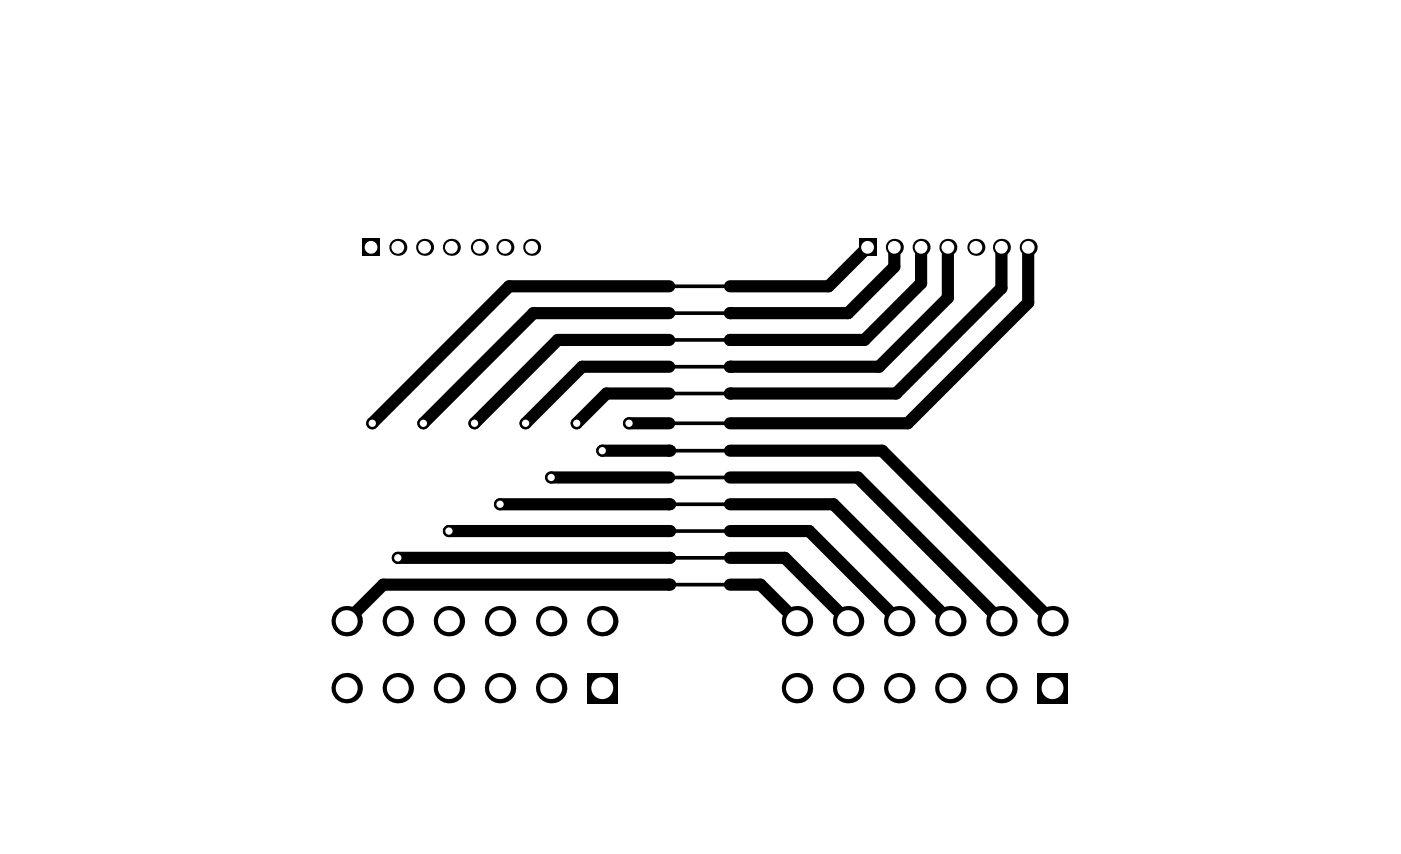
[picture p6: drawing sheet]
<svg xmlns="http://www.w3.org/2000/svg" width="383mm" height="234mm" viewBox="0 0 383 234" stroke-linecap="round" stroke-linejoin="round" font-family="sans-serif">
<g fill="#000">
<circle cx="138.1" cy="67.6" r="1.66"/>
<circle cx="199.6" cy="78.3" r=".5"/>
<circle cx="199.6" cy="93" r="1.66"/>
<circle cx="199.6" cy="85.6" r="1.66"/>
<circle cx="101.8" cy="115.8" r="1.67"/>
<circle cx="199.6" cy="100.3" r="1.66"/>
<circle cx="199.6" cy="107.6" r="1.66"/>
<circle cx="183" cy="137.9" r="1.66"/>
<circle cx="183" cy="123.2" r="1.66"/>
<circle cx="183" cy="152.6" r="1.66"/>
<circle cx="183" cy="159.9" r="1.66"/>
<circle cx="183" cy="145.2" r="1.66"/>
</g>
<g fill="none" stroke="#000" stroke-width="3.3">
<path d="M123.4 67.6l.3 .3M183 78.3h-43.8l-37.4 37.5M237.2 67.6l-10.6 10.7h-27M244.6 67.6v5.4l-12.7 12.6h-32.3M251.9 67.6v9.9l-15.5 15.5h-36.8M259.2 67.6v13.9l-18.8 18.8h-40.8M273.8 67.6v11.2l-28.8 28.8h-45.4M281.2 67.6v15.2l-33 33h-48.6M183 93h-30.5l-22.7 22.8M183 85.6h-37.1l-30.1 30.2M172 115.8h11M183 107.6h-17.2l-8.1 8.2"/>
<path d="M183 100.3h-23.8l-15.5 15.5M136.7 137.9h46.3M150.7 130.6h32.3M164.7 123.2h18.3M199.6 123.2h41.6l46.6 46.7M199.6 130.6h35l39.2 39.3M199.6 137.9h28.3l32 32M108.8 152.6h74.2M122.8 145.2h60.2M183 159.9h-78.2l-10 10M199.6 159.9h8.4l9.9 10M199.6 152.6h15l17.3 17.3"/>
<path d="M199.6 145.2h21.7l24.6 24.7"/>
</g>
<path d="M183 78.3h16.6M183 93h16.6M183 85.6h16.6M183 115.8h16.6M183 107.6h16.6M183 100.3h16.6M183 137.9h16.6M183 130.6h16.6M183 123.2h16.6M183 159.9h16.6M183 152.6h16.6M183 145.2h16.6" fill="none" stroke="#000" stroke-width="1"/>
<circle cx="101.8" cy="115.8" r="1" fill="#fff"/>
<circle cx="115.8" cy="115.8" r="1.67" fill="#000"/>
<circle cx="115.8" cy="115.8" r="1" fill="#fff"/>
<circle cx="129.8" cy="115.8" r="1.67" fill="#000"/>
<circle cx="129.8" cy="115.8" r="1" fill="#fff"/>
<circle cx="143.7" cy="115.8" r="1.67" fill="#000"/>
<circle cx="143.7" cy="115.8" r="1" fill="#fff"/>
<circle cx="157.7" cy="115.8" r="1.67" fill="#000"/>
<circle cx="157.7" cy="115.8" r="1" fill="#fff"/>
<circle cx="172" cy="115.8" r="1.67" fill="#000"/>
<circle cx="172" cy="115.8" r="1" fill="#fff"/>
<circle cx="164.7" cy="123.2" r="1.67" fill="#000"/>
<circle cx="164.7" cy="123.2" r="1" fill="#fff"/>
<circle cx="150.7" cy="130.6" r="1.67" fill="#000"/>
<circle cx="150.7" cy="130.6" r="1" fill="#fff"/>
<circle cx="136.7" cy="137.9" r="1.67" fill="#000"/>
<circle cx="136.7" cy="137.9" r="1" fill="#fff"/>
<circle cx="122.8" cy="145.2" r="1.67" fill="#000"/>
<circle cx="122.8" cy="145.2" r="1" fill="#fff"/>
<circle cx="108.8" cy="152.6" r="1.67" fill="#000"/>
<circle cx="108.8" cy="152.6" r="1" fill="#fff"/>
<circle cx="94.8" cy="188.2" r="4.2" fill="#000"/>
<circle cx="94.8" cy="188.2" r="3" fill="#fff"/>
<circle cx="94.8" cy="169.9" r="4.2" fill="#000"/>
<circle cx="94.8" cy="169.9" r="3" fill="#fff"/>
<path d="M99.1 65.3h4.7v4.7h-4.7z" fill-rule="evenodd" fill="#000"/>
<circle cx="101.5" cy="67.6" r="1.75" fill="#fff"/>
<circle cx="85.5" cy="34.3" r="2.16" fill="#000"/>
<circle cx="85.5" cy="34.3" r="4.7" fill="#fff"/>
<circle cx="122.8" cy="188.2" r="4.2" fill="#000"/>
<circle cx="122.8" cy="188.2" r="3" fill="#fff"/>
<circle cx="122.8" cy="169.9" r="4.2" fill="#000"/>
<circle cx="122.8" cy="169.9" r="3" fill="#fff"/>
<circle cx="116.1" cy="67.6" r="2.33" fill="#000"/>
<circle cx="116.1" cy="67.6" r="1.75" fill="#fff"/>
<circle cx="123.4" cy="67.6" r="2.33" fill="#000"/>
<circle cx="123.4" cy="67.6" r="1.75" fill="#fff"/>
<circle cx="150.7" cy="188.2" r="4.2" fill="#000"/>
<circle cx="150.7" cy="188.2" r="3" fill="#fff"/>
<circle cx="150.7" cy="169.9" r="4.2" fill="#000"/>
<circle cx="150.7" cy="169.9" r="3" fill="#fff"/>
<circle cx="138.1" cy="67.6" r="2.33" fill="#000"/>
<circle cx="138.1" cy="67.6" r="1.75" fill="#fff"/>
<circle cx="145.4" cy="67.6" r="2.33" fill="#000"/>
<circle cx="145.4" cy="67.6" r="1.75" fill="#fff"/>
<circle cx="231.9" cy="188.2" r="4.2" fill="#000"/>
<circle cx="231.9" cy="188.2" r="3" fill="#fff"/>
<circle cx="231.9" cy="169.9" r="4.2" fill="#000"/>
<circle cx="231.9" cy="169.9" r="3" fill="#fff"/>
<path d="M234.9 65.3h4.7v4.7h-4.7z" fill-rule="evenodd" fill="#000"/>
<circle cx="237.2" cy="67.6" r="1.75" fill="#fff"/>
<circle cx="221.3" cy="34.3" r="2.16" fill="#000"/>
<circle cx="221.3" cy="34.3" r="4.7" fill="#fff"/>
<circle cx="259.9" cy="188.2" r="4.2" fill="#000"/>
<circle cx="259.9" cy="188.2" r="3" fill="#fff"/>
<circle cx="259.9" cy="169.9" r="4.2" fill="#000"/>
<circle cx="259.9" cy="169.9" r="3" fill="#fff"/>
<circle cx="244.6" cy="67.6" r="2.33" fill="#000"/>
<circle cx="244.6" cy="67.6" r="1.75" fill="#fff"/>
<circle cx="251.9" cy="67.6" r="2.33" fill="#000"/>
<circle cx="251.9" cy="67.6" r="1.75" fill="#fff"/>
<circle cx="259.2" cy="67.6" r="2.33" fill="#000"/>
<circle cx="259.2" cy="67.6" r="1.75" fill="#fff"/>
<path d="M283.7 184h8.3v8.3h-8.3z" fill-rule="evenodd" fill="#000"/>
<circle cx="287.8" cy="188.2" r="3" fill="#fff"/>
<circle cx="273.8" cy="188.2" r="4.2" fill="#000"/>
<circle cx="273.8" cy="188.2" r="3" fill="#fff"/>
<circle cx="287.8" cy="169.9" r="4.2" fill="#000"/>
<circle cx="287.8" cy="169.9" r="3" fill="#fff"/>
<circle cx="273.8" cy="169.9" r="4.2" fill="#000"/>
<circle cx="273.8" cy="169.9" r="3" fill="#fff"/>
<circle cx="273.8" cy="67.6" r="2.33" fill="#000"/>
<circle cx="273.8" cy="67.6" r="1.75" fill="#fff"/>
<circle cx="281.2" cy="67.6" r="2.33" fill="#000"/>
<circle cx="281.2" cy="67.6" r="1.75" fill="#fff"/>
<circle cx="136.7" cy="188.2" r="4.2" fill="#000"/>
<circle cx="136.7" cy="188.2" r="3" fill="#fff"/>
<circle cx="108.8" cy="188.2" r="4.2" fill="#000"/>
<circle cx="108.8" cy="188.2" r="3" fill="#fff"/>
<circle cx="136.7" cy="169.9" r="4.2" fill="#000"/>
<circle cx="136.7" cy="169.9" r="3" fill="#fff"/>
<circle cx="108.8" cy="169.9" r="4.2" fill="#000"/>
<circle cx="108.8" cy="169.9" r="3" fill="#fff"/>
<circle cx="108.8" cy="67.6" r="2.33" fill="#000"/>
<circle cx="108.8" cy="67.6" r="1.75" fill="#fff"/>
<circle cx="131.1" cy="67.6" r="2.33" fill="#000"/>
<circle cx="131.1" cy="67.6" r="1.75" fill="#fff"/>
<circle cx="245.9" cy="188.2" r="4.2" fill="#000"/>
<circle cx="245.9" cy="188.2" r="3" fill="#fff"/>
<circle cx="217.9" cy="188.2" r="4.2" fill="#000"/>
<circle cx="217.9" cy="188.2" r="3" fill="#fff"/>
<path d="M160.5 184h8.4v8.3h-8.4z" fill-rule="evenodd" fill="#000"/>
<circle cx="164.7" cy="188.2" r="3" fill="#fff"/>
<circle cx="245.9" cy="169.9" r="4.2" fill="#000"/>
<circle cx="245.9" cy="169.9" r="3" fill="#fff"/>
<circle cx="217.9" cy="169.9" r="4.2" fill="#000"/>
<circle cx="217.9" cy="169.9" r="3" fill="#fff"/>
<circle cx="164.7" cy="169.9" r="4.2" fill="#000"/>
<circle cx="164.7" cy="169.9" r="3" fill="#fff"/>
<circle cx="161.4" cy="34.3" r="2.16" fill="#000"/>
<circle cx="161.4" cy="34.3" r="4.7" fill="#fff"/>
<circle cx="266.9" cy="67.6" r="2.33" fill="#000"/>
<circle cx="266.9" cy="67.6" r="1.75" fill="#fff"/>
<circle cx="297.1" cy="34.3" r="2.16" fill="#000"/>
<circle cx="297.1" cy="34.3" r="4.7" fill="#fff"/>
</svg>
